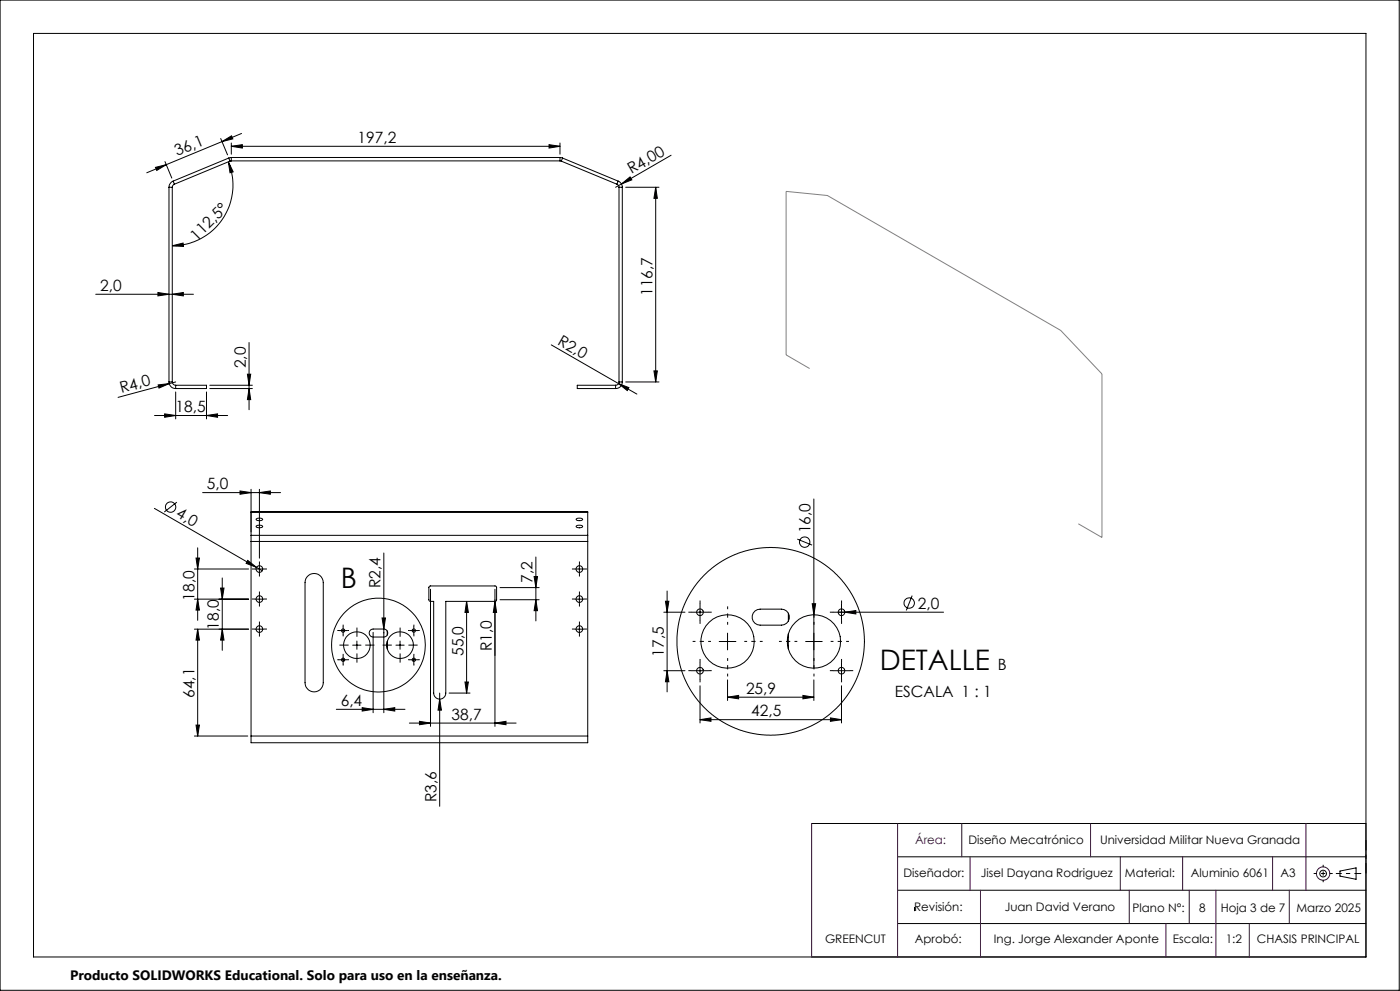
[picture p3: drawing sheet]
<svg xmlns="http://www.w3.org/2000/svg" width="420mm" height="297mm" viewBox="0 0 420 297" stroke-linecap="round" stroke-linejoin="round" font-family="sans-serif">
<defs><g id="words">
<g font-size="8.5">
<text x="102.2" y="176.4">B</text>
<text x="263.9" y="200.7">DETALLE</text>
</g>
<g font-size="4.7">
<text x="53.2" y="46.9" transform="rotate(-22 53.2 46.9)">36,1</text>
<text x="107.3" y="42.8">197,2</text>
<text x="189.5" y="52.3" transform="rotate(-30 189.5 52.3)">R4,00</text>
<text x="59" y="72.4" transform="rotate(-45 59 72.4)">112,5°</text>
<text x="30" y="87.1">2,0</text>
<text x="195.7" y="88.7" transform="rotate(-90 195.7 88.7)">116,7</text>
<text x="167" y="103.1" transform="rotate(30 167 103.1)">R2,0</text>
<text x="73.7" y="110.4" transform="rotate(-90 73.7 110.4)">2,0</text>
<text x="36.4" y="117.8" transform="rotate(-15 36.4 117.8)">R4,0</text>
<text x="52.7" y="123.5">18,5</text>
<text x="62.1" y="146.6">5,0</text>
<text x="52.6" y="154.7" transform="rotate(30 52.6 154.7)">4,0</text>
<text x="243.1" y="159.9" transform="rotate(-90 243.1 159.9)">16,0</text>
<text x="114.2" y="176.3" transform="rotate(-90 114.2 176.3)">R2,4</text>
<text x="159.8" y="174.7" transform="rotate(-90 159.8 174.7)">7,2</text>
<text x="58.3" y="180" transform="rotate(-90 58.3 180)">18,0</text>
<text x="275.3" y="182.4">2,0</text>
<text x="65.7" y="188.7" transform="rotate(-90 65.7 188.7)">18,0</text>
<text x="139" y="196.6" transform="rotate(-90 139 196.6)">55,0</text>
<text x="147.6" y="195.1" transform="rotate(-90 147.6 195.1)">R1,0</text>
<text x="199.1" y="196.8" transform="rotate(-90 199.1 196.8)">17,5</text>
<text x="299.3" y="200.7">B</text>
<text x="58.3" y="209.2" transform="rotate(-90 58.3 209.2)">64,1</text>
<text x="223.8" y="207.9">25,9</text>
<text x="268.4" y="208.9">ESCALA 1 : 1</text>
<text x="102.2" y="211.6">6,4</text>
<text x="135.5" y="215.7">38,7</text>
<text x="225.3" y="214.6">42,5</text>
<text x="130.9" y="240.3" transform="rotate(-90 130.9 240.3)">R3,6</text>
</g>
<text font-size="4.1" x="21" y="293.7">Producto SOLIDWORKS Educational. Solo para uso en la enseñanza.</text>
<text font-size="3.5" fill="#400040" x="274.5" y="252.9">Área:</text>
<g font-size="3.5">
<text x="290.5" y="252.9">Diseño Mecatrónico</text>
<text x="330" y="252.9">Universidad Militar Nueva Granada</text>
<text x="271.1" y="262.8">Diseñador:</text>
<text x="294.3" y="262.8">Jisel Dayana Rodriguez</text>
<text x="337.5" y="262.8">Material:</text>
<text x="357.3" y="262.8">Aluminio 6061</text>
<text x="384.1" y="262.8">A3</text>
<text x="274.2" y="273">Revisión:</text>
<text x="301.4" y="273">Juan David Verano</text>
<text x="339.8" y="273.3">Plano N°:</text>
<text x="359.8" y="273.3">8</text>
<text x="366.3" y="273.3">Hoja 3 de 7</text>
<text x="388.9" y="273.3">Marzo 2025</text>
<text x="247.5" y="282.7">GREENCUT</text>
<text x="274.5" y="282.7">Aprobó:</text>
<text x="298.2" y="282.7">Ing. Jorge Alexander Aponte</text>
<text x="351.9" y="282.7">Escala:</text>
<text x="367.7" y="282.7">1:2</text>
<text x="377" y="282.7">CHASIS PRINCIPAL</text>
</g>
</g></defs>
<g fill="none" stroke="#000" stroke-width=".3">
<path d="M0 0h419.8v296.8h-419.8zM10.1 10h399.7v276.8h-399.7zM46.6 50.2l3.3-.8-2.9 1.7zM49.5 48.4l2 5M50.7 56.1h1M50.7 56.1v58.4M51.7 56.1v58.4M51.9 54.3a2.08 2.08 0 0 0-1.2 1.8M51.9 54.3l.4 .9M52.3 55.2l-.4 .4-.2 .5M66.2 41.5l2.1 4.9M66.6 42.4l2.9-1.7 .3 .9z"/>
<path d="M68.5 48.5l1.5 3-1 .3zM68.5 48.5a18.2 18.2 0 0 1-16.8 25.2M68.6 47.4l.4 .9M68.6 47.4l-16.7 6.9M69 48.3l-16.7 6.9M69.4 47.2l-.8 .2M69.4 48.2l-.4 .1M69.4 43.8l3.3-.4v1zM69.4 42.9v3.3M69.4 47.2v1M69.4 48.2h98.6M69.4 47.2h98.6"/>
<path d="M69.4 43.8h98.6M72.5 40l-28.5 11.8M164.7 43.4l3.3 .4-3.3 .6zM168 48.2l.4 .1M168 47.2l.8 .2M168 42.9v3.3M168 47.2v1M168.4 48.3l16.7 6.9M168.8 47.4l-.4 .9M168.8 47.4l16.7 6.9M185.1 55.2l.4 .4 .2 .5M185.5 54.3a1.93 1.93 0 0 1 1.2 1.8"/>
<path d="M185.5 54.3l-.4 .9M185.7 56.1h1M185.7 56.1v58.4M186.4 55.1l2.6-2.1 .5 .9zM186.4 55.1l-1.7 1M186.7 56.1v58.4M187.7 56.1h10M196.7 56.1l.5 3.3h-1zM196.7 56.1v58.4M201.3 46.5l-14.9 8.6M51.7 73.7l3.2-.9 .1 1.1zM28.7 88.2h29.3"/>
<path d="M47.4 87.7l3.3 .5-3.3 .5zM51.7 88.2l3.3-.5v1zM47.4 115.4l3.4-.4-3.1 1.3zM50.7 114.5a1.99 1.99 0 0 0 2 1.9M50.7 114.5h1M50.8 115l-15.4 4.1M51.7 114.5a1.02 1.02 0 0 0 1 1M52.7 115.5v.9M52.7 117.5v8.1M52.7 115.5h9.2v.9h-9.2M52.7 114.5l-1.9 .5M61.9 117.5v8.1"/>
<path d="M62.9 115.5h12.8M62.9 116.4h12.8M74.2 112.1h1l-.5 3.4zM74.7 116.4l.5 3.4h-1zM74.7 102.7v20.1M165.4 103.4l25.7 14.7M184.7 115.5h-11.5v.9h11.5M184.7 115.5v.9M185.6 115l3.1 1.2-.5 .8zM185.7 114.5a.97 .97 0 0 1-1 1M185.7 114.5h1M186.7 114.5a1.93 1.93 0 0 1-2 1.9"/>
<path d="M187.7 114.5h10M196.2 111.2h1l-.5 3.3zM46.4 124.5h21.9M49.4 124l3.3 .5-3.3 .6zM61.9 124.5l3.4-.5v1.1zM46.3 152.4l30.6 17.6M53.1 150.5l-3.8 3M60.8 147.6h23.4M72 147.1l3.3 .5-3.3 .5zM75.3 153.3h101v.2h-101zM75.3 146.6v13.8M76.8 157.7a1.5 1.5 0 0 1 2 .1 1.37 1.37 0 0 1-2-.1z"/>
<path d="M76.8 155.6a1.5 1.5 0 0 1 2 .1 1.46 1.46 0 0 1-2-.1zM77.8 147.6l3.3-.5v1zM77.8 146.6v20.7M172.9 155.6a1.47 1.47 0 0 1 1.9 .1 1.41 1.41 0 0 1-1.9-.1zM172.9 157.7a1.47 1.47 0 0 1 1.9 .1 1.33 1.33 0 0 1-1.9-.1zM176.3 153.5v6.9M244.2 149.5v50.7M58.3 170.5h16.3M58.3 179.6h16.3M58.8 167.2h1l-.5 3.3zM59.3 179.6l.5 3.2h-1zM59.3 164.2v21.7"/>
<path d="M66.2 176.2h1l-.5 3.4zM66.7 173.2v21.7M74.3 168l2.6 2-3.1-1.2zM75.3 160.4v1.9M75.3 162.3h101M75.3 162.3v58.3M75.3 160.4h101M76.6 170.5h2.5M76.6 179.6h2.5M76.9 170l1.8 1.1M77.8 169.3v2.5M77.8 178.3v2.5"/>
<path d="M92.5 172.5a2.72 2.72 0 0 1 2.9-.4 2.72 2.72 0 0 1 1.6 2.5v30a2.73 2.73 0 0 1-2.8 2.8 2.73 2.73 0 0 1-2.7-2.8v-30a2.58 2.58 0 0 1 1-2.1zM115.1 165.7v47.9M128.7 175.8l.3-.2h19.6l.4 .4v3.8l-.4 .4h-14.9v27.5a1.82 1.82 0 0 1-1.8 1.8 1.82 1.82 0 0 1-1.8-1.8v-27.5h-1.1l-.3-.4zM129.2 176.6v41.1M148.5 176.6v41.1M150 179.7h11.7M150 176.1h11.7M160.2 172.8h1.1l-.5 3.3zM160.8 179.7l.5 3.3h-1.1zM160.8 166.9v19.2M172.6 170.5h2.4M172.6 179.6h2.4"/>
<path d="M173.8 169.3v2.5M173.8 178.3v2.5M176.3 160.4v1.9M176.3 162.3v58.3M200.1 177.1v30.3M239.2 161.6l4.4 1.8M273.6 178.5l-1.7 4.4M58.3 188.6h16.3M59.3 188.6l.5 3.2h-1zM59.3 188.6v32M66.7 188.6l.5 3.2h-1zM76.6 188.6h2.5"/>
<path d="M77.8 187.3v2.5M101.7 189h2.5M101.7 197.7h2.5M102.9 187.7v2.5M102.9 196.5v2.5M105.8 193.4h2.5M107.1 192.1v2.5M111.2 188.8l.7-.3h3.2a1.2 1.2 0 0 1 1.2 1.2 1.2 1.2 0 0 1-1.2 1.2h-3.2a1.21 1.21 0 0 1-1.1-.8 1.21 1.21 0 0 1 .4-1.3zM111.9 189.5v24.1M114.6 185.2h1l-.5 3.3zM116.2 189.1v1.2M116.2 192.2v2.3"/>
<path d="M118.8 193.4h2.4M120 192.1v2.5M122.9 189h2.5M122.9 197.7h2.5M124.1 187.7v2.5M124.1 196.5v2.5M140 180.2l.5 3.3h-1zM140 180.2v27.5M148.5 180.2l.5 3.3h-1zM172.6 188.6h2.4M173.8 187.3v2.5M199.1 183.5h6.4"/>
<path d="M199.6 180.2h1.1l-.6 3.3zM207.5 183.5h5M210 181v5M210 198.5v5M215.8 192.3h5M218.3 189.8v5M226.5 183.1l1.5-.5h6.4a2.4 2.4 0 0 1 2.4 2.4 2.4 2.4 0 0 1-2.4 2.4h-6.4a2.4 2.4 0 0 1-2.2-1.6 2.4 2.4 0 0 1 .7-2.7zM236.5 183.8v2.3M236.5 189.9v4.7M241.7 192.3h5M243.7 180.9h1l-.5 3.4zM249.9 183.5h33.2"/>
<path d="M252.4 181v5M252.4 198.5v5M253.4 183.5l3.4-.5v1zM58.8 217.3h1l-.5 3.3zM100.9 212.6h20.6M108.7 212.1l3.2 .5-3.2 .5zM115.1 212.6l3.3-.5v1zM122.8 216.7h32M125.8 216.2l3.4 .5-3.4 .5zM131.9 209.5l.5 3.3h-1zM131.9 207.7v33.9M134.7 207.7h6.3"/>
<path d="M139.5 204.4h1l-.5 3.3zM148.5 216.7l3.3-.5v1zM199.1 201h6.4M200.1 201l.6 3.3h-1.1zM207.5 201h5M210 215.7l3.3-.5v1zM210 205.5v11.2M210 215.7h42.4M218.3 208.9l3.3-.5v1zM218.3 203.8v6.1M218.3 208.9h25.9M240.9 208.4l3.3 .5-3.3 .5z"/>
<path d="M244.2 203.8v6.1M249.1 215.2l3.3 .5-3.3 .5zM249.9 201h5.1M252.4 205.5v11.2M58.3 220.6h16M75.3 220.6v2h101v-2M75.3 220.6h101M243.5 246.8h166.3M269.3 256.8h140.5M269.3 266.8h140.5M269.3 276.8h140.5M274.4 272v.9"/>
<path d="M400.9 261.8h1.1M402 261.1l4.8-1v3.4l-4.8-.9zM406.8 261.8h1.5"/>
<circle cx="51.2" cy="152" r="1.55"/>
<circle cx="77.8" cy="170.5" r="1"/>
<circle cx="77.8" cy="179.5" r="1"/>
<circle cx="173.8" cy="179.6" r="1"/>
<circle cx="173.8" cy="170.6" r="1"/>
<circle cx="241.4" cy="162.5" r="1.55"/>
<circle cx="77.8" cy="188.5" r="1"/>
<circle cx="102.9" cy="189" r=".5"/>
<circle cx="102.9" cy="197.7" r=".5"/>
<circle cx="107.1" cy="193.3" r="4"/>
<circle cx="113.5" cy="193.3" r="14.1"/>
<circle cx="120" cy="193.4" r="4"/>
<circle cx="124.1" cy="189" r=".5"/>
<circle cx="124.1" cy="197.7" r=".5"/>
<circle cx="173.8" cy="188.5" r="1"/>
<circle cx="210" cy="183.5" r="1.01"/>
<circle cx="218.3" cy="192.3" r="8"/>
<circle cx="231.2" cy="192.2" r="28.1"/>
<circle cx="244.2" cy="192.3" r="8"/>
<circle cx="252.4" cy="183.5" r=".99"/>
<circle cx="272.8" cy="180.7" r="1.56"/>
<circle cx="210" cy="201" r="1.01"/>
<circle cx="252.4" cy="201" r=".99"/>
<circle cx="396.9" cy="261.8" r="1.01"/>
</g>
<g fill="none" stroke="#400040" stroke-width=".3">
<path d="M243.5 246.8v40M269.3 246.8v40M288.5 246.8v10M291 256.8v10M327.2 246.8v10M336.1 256.8v10M354.8 256.8v10M381.8 256.8v10M391.8 246.8v20M294.1 266.8v20M338.8 266.8v10M349.8 276.8v10"/>
<path d="M356.8 266.8v10M364.8 266.8v20M374.8 276.8v10M386.8 266.8v10"/>
<circle cx="396.9" cy="261.8" r="2"/>
</g>
<path d="M213.3 192.2h-5.5M218.3 187.2v-5.5M218.3 197.2v5.5M223.3 192.2h5.5M239.2 192.2h-5.5M244.2 187.2v-5.5M244.2 197.2v5.5M249.2 192.2h5.5" fill="none" stroke="#000" stroke-width=".3" stroke-dasharray="15.2 1.3 1.3 1.3" stroke-dashoffset="14.4" stroke-linecap="butt"/>
<g fill="none" stroke="#000" stroke-width=".3" stroke-dasharray="15.2 1.3 1.3 1.3" stroke-linecap="butt">
<path d="M76.6 179.5h-1M76.6 170.5h-1M77.8 178.3v-1M77.8 169.3v-1M77.8 171.8v1M79.1 179.5h1M79.1 170.5h1M172.6 179.5h-1M172.6 170.5h-1M173.8 178.3v-1M173.8 169.3v-1M173.8 171.8v1"/>
<path d="M175.1 179.5h1M175.1 170.5h1M76.6 188.5h-1M77.8 187.3v-1M77.8 189.8v1M77.8 180.8v1M79.1 188.5h1M101.7 189h-.5M101.7 197.7h-.5M102.9 187.7v-.5M102.9 190.2v.5M102.9 196.5v-.5"/>
<path d="M102.9 199v.5M104.2 189h.5M104.2 197.7h.5M104.6 193.3h-2.8M107.1 190.8v-2.7M107.1 195.8v2.8M109.6 193.3h2.7M117.5 193.3h-2.7M120 190.8v-2.7M120 195.8v2.8M122.5 193.3h2.8M122.9 189h-.5"/>
<path d="M122.9 197.7h-.5M124.2 187.7v-.5M124.2 190.2v.5M124.2 196.5v-.5M124.2 199v.5M125.4 189h.5M125.4 197.7h.5M172.6 188.5h-1M173.8 187.3v-1M173.8 189.8v1M173.8 180.8v1M175.1 188.5h1"/>
<path d="M207.5 183.5h-1M210 181v-1M210 186v1M210 198.5v-1M212.5 183.5h1M250 183.5h-1M252.5 181v-1M252.5 186v1M252.5 198.5v-1M255 183.5h1M207.5 201h-1M210 203.5v1"/>
<path d="M212.5 201h1M250 201h-1M252.5 203.5v1M255 201h1"/>
</g>
<path d="M409.8 251.8v9.9" fill="none" stroke="#000" stroke-width=".3" stroke-dasharray="15.2 1.3 1.3 1.3" stroke-dashoffset="12.2" stroke-linecap="butt"/>
<path d="M394.1 261.8h5.7" fill="none" stroke="#000" stroke-width=".3" stroke-dasharray="15.2 1.3 1.3 1.3" stroke-dashoffset="14.3" stroke-linecap="butt"/>
<path d="M397 259.2v5.2" fill="none" stroke="#000" stroke-width=".3" stroke-dasharray="15.2 1.3 1.3 1.3" stroke-dashoffset="14.5" stroke-linecap="butt"/>
<path d="M406.9 261.8h-4.9" fill="none" stroke="#000" stroke-width=".3" stroke-dasharray="15.2 1.3 1.3 1.3" stroke-dashoffset="14.7" stroke-linecap="butt"/>
<path d="M242.9 110.5l-7.1-4.1v-49l12.4 1.2 70 40.4 12.4 13.1v49l-7.1-4.1" fill="none" stroke="#808080" stroke-width=".3"/>
<g fill="#000">
<path d="M186.4 55.1l2.6-2.1 .5 .9zM47.4 115.4l3.4-.4-3.1 1.3zM114.6 185.2h1l-.5 3.3zM148.5 180.2l.5 3.3h-1zM243.7 180.9h1l-.5 3.4zM253.4 183.5l3.4-.5v1zM131.9 209.5l.5 3.3h-1z"/>
<path d="M66.6 42.4l2.9-1.7 .3 .9zM46.6 50.2l3.3-.8-2.9 1.7z"/>
<path d="M164.7 43.4l3.3 .4-3.3 .6zM69.4 43.8l3.3-.4v1zM77.8 147.6l3.3-.5v1zM72 147.1l3.3 .5-3.3 .5zM148.5 216.7l3.3-.5v1zM125.8 216.2l3.4 .5-3.4 .5zM249.1 215.2l3.3 .5-3.3 .5zM210 215.7l3.3-.5v1z"/>
<path d="M51.7 73.7l3.2-.9 .1 1.1zM68.5 48.5l1.5 3-1 .3z"/>
<path d="M47.4 87.7l3.3 .5-3.3 .5zM51.7 88.2l3.3-.5v1zM218.3 208.9l3.3-.5v1zM240.9 208.4l3.3 .5-3.3 .5z"/>
<path d="M74.2 112.1h1l-.5 3.4zM74.7 116.4l.5 3.4h-1zM58.8 167.2h1l-.5 3.3zM59.3 179.6l.5 3.2h-1zM66.2 176.2h1l-.5 3.4zM66.7 188.6l.5 3.2h-1zM199.6 180.2h1.1l-.6 3.3zM200.1 201l.6 3.3h-1.1z"/>
<path d="M185.6 115l2.6 2 .5-.8zM74.3 168l-.5 .8 3.1 1.2z"/>
<path d="M196.2 111.2h1l-.5 3.3zM196.7 56.1l.5 3.3h-1z"/>
<path d="M49.4 124l3.3 .5-3.3 .6zM61.9 124.5l3.4-.5v1.1z"/>
<path d="M108.7 212.1l3.2 .5-3.2 .5zM115.1 212.6l3.3-.5v1z"/>
<path d="M58.8 217.3h1l-.5 3.3zM59.3 188.6l.5 3.2h-1zM160.8 179.7l.5 3.3h-1.1zM160.2 172.8h1.1l-.5 3.3zM139.5 204.4h1l-.5 3.3zM140 180.2l.5 3.3h-1z"/>
</g>
<use href="#words"/>
</svg>
